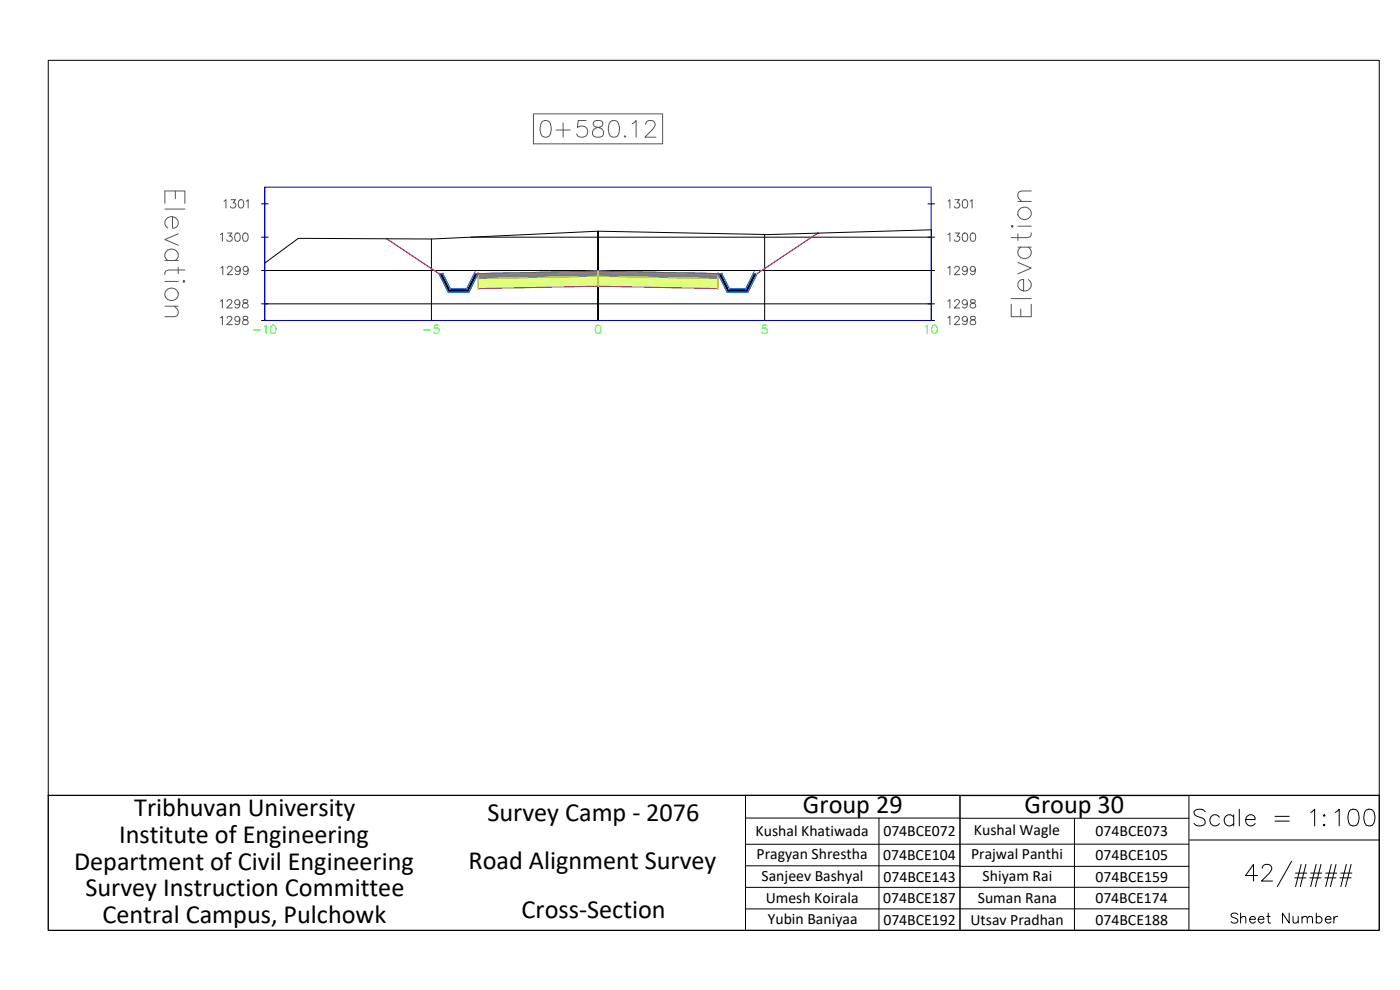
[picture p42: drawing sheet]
<svg xmlns="http://www.w3.org/2000/svg" width="420mm" height="297mm" viewBox="0 0 420 297" stroke-linecap="round" stroke-linejoin="round" font-family="sans-serif">
<defs><g id="words">
<text font-size="8.8" x="357" y="249.1">Scale = 1:100</text>
<g font-size="7.9">
<text x="40.3" y="244.7">Tribhuvan University</text>
<text x="241" y="244">Group 29</text>
<text x="307.5" y="244.1">Group 30</text>
<text x="146.3" y="246.4">Survey Camp - 2076</text>
<text x="35.7" y="252.8">Institute of Engineering</text>
<text x="22.2" y="261">Department of Civil Engineering</text>
<text x="140.6" y="260.7">Road Alignment Survey</text>
<text x="25.6" y="268.9">Survey Instruction Committee</text>
<text x="156.5" y="275.5">Cross-Section</text>
<text x="30.7" y="277.1">Central Campus, Pulchowk</text>
</g>
<text font-size="6.6" x="368.3" y="278.3">Sheet Number</text>
<g font-size="4.7">
<text x="226.8" y="251">Kushal Khatiwada</text>
<text x="265.1" y="250.9">074BCE072</text>
<text x="292.3" y="250.6">Kushal Wagle</text>
<text x="328.8" y="250.9">074BCE073</text>
<text x="227" y="257.7">Pragyan Shrestha</text>
<text x="291.4" y="257.8">Prajwal Panthi</text>
<text x="265" y="258">074BCE104</text>
<text x="328.8" y="258.1">074BCE105</text>
<text x="228.6" y="264.2">Sanjeev Bashyal</text>
<text x="265.1" y="264.5">074BCE143</text>
<text x="294.9" y="264.3">Shiyam Rai</text>
<text x="328.8" y="264.6">074BCE159</text>
<text x="229.8" y="271.1">Umesh Koirala</text>
<text x="265.1" y="271">074BCE187</text>
<text x="293.5" y="271">Suman Rana</text>
<text x="328.7" y="271">074BCE174</text>
<text x="230.4" y="277.1">Yubin Baniyaa</text>
<text x="265.1" y="277.4">074BCE192</text>
<text x="291.3" y="277.5">Utsav Pradhan</text>
<text x="328.8" y="277.4">074BCE188</text>
</g>
</g></defs>
<!-- layer: C-ROAD-SCTN-VIEW -->
<g fill="none" stroke="#545454" stroke-width=".3">
<path d="M160.1 34.2h38.8v9h-38.8zM162.8 36.4a1.63 1.63 0 0 1 2.4 .7 4.1 4.1 0 0 1-.5 3.8 1.63 1.63 0 0 1-2.4-.7 4.2 4.2 0 0 1 .5-3.8zM166.9 39h4.2M169 36.9v4.3M175.9 36.2h-2.4l-.2 2.1a1.77 1.77 0 0 1 2.7-.1 1.77 1.77 0 0 1-.4 2.7 1.77 1.77 0 0 1-2.5-.7M178.3 36.4a1.01 1.01 0 0 0 .5 1.7 2.07 2.07 0 0 1 2.3 2.1l-.2 .5a1.96 1.96 0 0 1-3.1-.5 1.61 1.61 0 0 1 1.4-1.9l1-.2a1.02 1.02 0 0 0 .5-1.7l-.7-.2zM183.3 36.4a1.63 1.63 0 0 1 2.4 .7 4.1 4.1 0 0 1-.5 3.8 1.63 1.63 0 0 1-2.4-.7 4.2 4.2 0 0 1 .5-3.8zM189.7 37.1l1.2-.9v5M193.8 37.3a1.26 1.26 0 0 1 .9-1.1h1a1.22 1.22 0 0 1 .7 1.9l-2.9 3.1h3.4M52.6 57.3v2.3M69.4 59.9h1.3l-.8 1a.83 .83 0 0 1 .7 1.3 .83 .83 0 0 1-1.5-.3M187.6 40.7l-.3 .2 .3 .3 .2-.3"/>
<path d="M286.6 59.9h1.3l-.7 1a.83 .83 0 0 1 .6 1.3 .83 .83 0 0 1-1.4-.3M309.5 57.3h-2.9l-.8 .3-.3 .6v.8l1.1 1.4M49.5 61v-3.7h6v3.7M49.5 62.7h6M49.5 78.2h4M50.3 78.2a1.98 1.98 0 0 1 .6-3.5 1.98 1.98 0 0 1 2.6 2.3l-.9 1.2M51.8 65v3.4a1.72 1.72 0 0 0 1.8-1.7 1.72 1.72 0 0 0-1.8-1.7 1.89 1.89 0 0 0-2.2 1.1 1.89 1.89 0 0 0 .7 2.3M53.5 70.2l-4 1.7 4 1.7M66.1 70.4l.6-.5v2.5M67.2 60.4l.6-.5v2.5M68.3 69.9h1.3l-.7 1a.83 .83 0 0 1 .6 1.3 .83 .83 0 0 1-1.5-.3M70.8 70a.82 .82 0 0 1 1.2 .4 1.26 1.26 0 0 1-.9 2 1.59 1.59 0 0 1-.3-2.4z"/>
<path d="M71.9 60a.82 .82 0 0 1 1.1 .4 1.26 1.26 0 0 1-.8 2 1.61 1.61 0 0 1-.3-2.4zM73.2 70a.82 .82 0 0 1 1.2 .4 1.26 1.26 0 0 1-.9 2 1.59 1.59 0 0 1-.3-2.4zM73.9 60.4l.6-.5v2.5M284.5 70.4l.6-.5v2.5M284.5 60.4l.6-.5v2.5M286.6 69.9h1.3l-.7 1a.83 .83 0 0 1 .6 1.3 .83 .83 0 0 1-1.4-.3M289.1 70a.82 .82 0 0 1 1.2 .4 1.26 1.26 0 0 1-.8 2 1.61 1.61 0 0 1-.4-2.4zM289.1 60a.82 .82 0 0 1 1.2 .4 1.26 1.26 0 0 1-.8 2 1.61 1.61 0 0 1-.4-2.4zM291.2 60.4l.5-.5v2.5M291.5 70a.82 .82 0 0 1 1.2 .4 1.26 1.26 0 0 1-.8 2 1.61 1.61 0 0 1-.4-2.4zM303.5 67.9l.3-.3 .3 .3-.3 .3zM305.5 78.7l4 1.7-4 1.8"/>
<path d="M305.5 74.2h4M305.5 70.2v2M305.5 67.9h4M305.5 60.4h4M306.3 74.2a1.98 1.98 0 0 0 .6 3.4 1.98 1.98 0 0 0 2.6-2.3l-.9-1.1M309.5 69.9l-.3 1.1-.9 .3h-4.8M49.5 84.4h4M49.5 91.9h4M52.3 91.9l1.2 1.4v.9l-.3 .5-.9 .3h-2.8M53.5 80.2v2M54.9 84.4l.3-.2 .3 .2-.3 .3zM55.5 81h-4.9l-.8 .3-.3 1.1"/>
<path d="M66.1 95.4l.6-.5v2.5M66.1 90.4l.6-.5v2.5M66.3 80.4l.6-.5v2.5M68.2 95.5l.4-.6 .9 .2a.77 .77 0 0 1-.3 1.1l-1.2 1.2h1.7M68.2 90.5l.4-.6 .9 .2a.76 .76 0 0 1-.3 1.1l-1.2 1.2h1.7M68.3 80.5l.5-.6 .8 .2a.78 .78 0 0 1-.2 1.1l-1.2 1.2h1.6M72 95.7a.78 .78 0 0 1-1.1 .7 .78 .78 0 0 1-.3-1.2 .78 .78 0 0 1 1.3 .1 1.32 1.32 0 0 1-.9 2.1l-.4-.4M72 90.7a.78 .78 0 0 1-1.1 .7 .78 .78 0 0 1-.3-1.2 .78 .78 0 0 1 1.3 .1 1.33 1.33 0 0 1-.9 2.1l-.4-.3M72.1 80.7a.78 .78 0 0 1-1.1 .7 .78 .78 0 0 1-.3-1.2 .78 .78 0 0 1 1.3 .1 1.73 1.73 0 0 1-.6 2.1l-.6-.1-.1-.2M73 95a.51 .51 0 0 0 .3 .9 .89 .89 0 0 1 1 .3 .89 .89 0 0 1-.1 1.1l-.8 .1a.72 .72 0 0 1-.6-.8 .72 .72 0 0 1 .7-.6l.5-.1a.5 .5 0 0 0 .2-.9zM73 90a.5 .5 0 0 0 .3 .9 .89 .89 0 0 1 1 .3 .89 .89 0 0 1-.1 1.1l-.8 .1a.72 .72 0 0 1-.6-.8 .72 .72 0 0 1 .7-.6l.5-.1a.49 .49 0 0 0 .2-.9zM74.5 80.7a.78 .78 0 0 1-1.1 .7 .78 .78 0 0 1-.3-1.2 .78 .78 0 0 1 1.3 .1 1.73 1.73 0 0 1-.6 2.1l-.6-.1-.2-.2"/>
<path d="M284.5 95.4l.6-.5v2.5M284.5 90.4l.6-.5v2.5M284.5 80.4l.6-.5v2.5M286.5 95.5l.5-.6 .8 .2a.79 .79 0 0 1-.2 1.1l-1.2 1.2h1.7M286.5 90.5l.5-.6 .8 .2a.78 .78 0 0 1-.2 1.1l-1.2 1.2h1.7M286.5 80.5l.5-.6 .8 .2a.78 .78 0 0 1-.2 1.1l-1.2 1.2h1.7M290.3 95.7a.78 .78 0 0 1-1.1 .7 .78 .78 0 0 1-.3-1.2 .78 .78 0 0 1 1.3 .1 1.72 1.72 0 0 1-.6 2.1l-.6-.1-.1-.3M290.3 90.7a.78 .78 0 0 1-1.1 .7 .78 .78 0 0 1-.3-1.2 .78 .78 0 0 1 1.3 .1 1.74 1.74 0 0 1-.6 2.1l-.6-.1-.1-.2M290.3 80.7a.78 .78 0 0 1-1.1 .7 .78 .78 0 0 1-.3-1.2 .78 .78 0 0 1 1.3 .1 1.73 1.73 0 0 1-.6 2.1l-.6-.1-.1-.2M291.4 95a.51 .51 0 0 0 .2 .9 .9 .9 0 0 1 1 .3 .9 .9 0 0 1 0 1.1l-.9 .1a.72 .72 0 0 1-.6-.8 .72 .72 0 0 1 .8-.6l.4-.1a.51 .51 0 0 0 .3-.9zM291.4 90a.5 .5 0 0 0 .2 .9 .9 .9 0 0 1 1 .3 .9 .9 0 0 1 0 1.1l-.9 .1a.72 .72 0 0 1-.6-.8 .72 .72 0 0 1 .8-.6l.4-.1a.5 .5 0 0 0 .3-.9zM292.7 80.7a.78 .78 0 0 1-1.1 .7 .78 .78 0 0 1-.3-1.2 .78 .78 0 0 1 1.3 .1 1.73 1.73 0 0 1-.6 2.1l-.6-.1-.1-.2"/>
<path d="M303.5 91.3v3.7h6v-3.7M303.5 89.6h6M306.3 92.7v2.3M308.6 83.9a1.98 1.98 0 0 1-.5 3.4 1.98 1.98 0 0 1-2.6-2.3 1.53 1.53 0 0 1 1.7-1.1v3.4"/>
<circle cx="307.4" cy="64" r="1.98"/>
<circle cx="51.5" cy="88.3" r="1.98"/>
</g>
<path d="M79.5 56.2v40M78.5 71.2h2M78.5 61.2h2M79.5 78.9l10-7.4 40 .2 50-2.3 50.5 1 49.5-1.4v27.2M129.5 71.7v24.5M141.3 71.2h139.2M229.5 70.4v25.8M278.5 61.2h2M78.5 96.2h202M78.5 91.2h202M78.5 81.2h202M179.5 96.2v-26.8v26.8" fill="none" stroke="#000" stroke-width=".3"/>
<path d="M79.5 56.2h200v40h-200z" fill="none" stroke="#00f" stroke-width=".3"/>
<path d="M76.1 99h2.2M79.2 98l.6-.5v2.5M81.5 97.7a.81 .81 0 0 1 1.2 .3 1.26 1.26 0 0 1-.8 2 1.6 1.6 0 0 1-.4-2.3zM127.1 99h2.1M131.6 97.5h-1.2l-.1 1.1a.88 .88 0 0 1 1.4 0 .88 .88 0 0 1-.2 1.3 .88 .88 0 0 1-1.3-.3M179 97.7a.82 .82 0 0 1 1.2 .3 1.26 1.26 0 0 1-.8 2 1.59 1.59 0 0 1-.4-2.3zM230.1 97.5h-1.2l-.1 1.1a.88 .88 0 0 1 1.3 0 .88 .88 0 0 1-.2 1.3 .88 .88 0 0 1-1.3-.3M277.7 98l.6-.5v2.5M280 97.7a.82 .82 0 0 1 1.1 .3 1.26 1.26 0 0 1-.8 2 1.59 1.59 0 0 1-.3-2.3z" fill="none" stroke="#0f0" stroke-width=".3"/>
<g fill="#7f9fff" stroke="#7f9fff" stroke-width=".3">
<path d="M167 81.6l12.5-.2v.2z"/>
<path d="M156 82.1l11-.5h12.5z"/>
<path d="M179.5 81.4l12.5 .2h-12.5z"/>
<path d="M179.5 81.6h12.5l23.5 .5z"/>
<path d="M143.5 82.1h12.5l11-.5zM143.5 82.1h12.5l-12.5 .2z"/>
<path d="M179.5 81.6l23.5 .5h12.5zM203 82.1h12.5v.2z"/>
</g>
<path d="M143.5 82.1l36-.7v.2l-36 .7zM179.5 81.4l36 .7v.2l-36-.7z" fill="none" stroke="#5c73b8" stroke-width=".3"/>
<g fill="#ffdf7f" stroke="#ffdf7f" stroke-width=".3">
<path d="M167 81.9l12.5-.3v.3z"/>
<path d="M156 82.3l11-.4h12.5z"/>
<path d="M179.5 81.6l12.5 .3h-12.5z"/>
<path d="M179.5 81.9h12.5l23.5 .4z"/>
<path d="M143.5 82.3h12.5l11-.4zM143.5 82.3h12.5l-12.5 .3z"/>
<path d="M179.5 81.9l23.5 .4h12.5zM203 82.3h12.5v.3z"/>
</g>
<path d="M143.5 82.3l36-.7v.3l-36 .7zM179.5 81.6l36 .7v.3l-36-.7z" fill="none" stroke="#b8a15c" stroke-width=".3"/>
<g fill="#4a8395" stroke="#4a8395" stroke-width=".3">
<path d="M143.5 82.6l36-.7v.7z"/>
<path d="M143.5 82.6h36v.3z"/>
<path d="M179.5 81.9l36 .7h-36z"/>
<path d="M179.5 82.6h36v.3z"/>
<path d="M143.5 82.6v.3h36zM143.5 82.9h36l-36 .7z"/>
<path d="M179.5 82.6v.3h36zM179.5 82.9h36v.7z"/>
</g>
<path d="M143.5 82.6l36-.7v1l-36 .7zM179.5 81.9l36 .7v1l-36-.7z" fill="none" stroke="#4a7095" stroke-width=".3"/>
<g fill="#dfff7f" stroke="#dfff7f" stroke-width=".3">
<path d="M143.5 83.6l36-.7v.7z"/>
<path d="M143.5 83.6h36v2.3z"/>
<path d="M179.5 82.9l36 .7h-36z"/>
<path d="M179.5 83.6h36v2.3z"/>
<path d="M143.5 83.6v2.3h36zM143.5 85.9h36l-36 .7z"/>
<path d="M179.5 83.6v2.3h36zM179.5 85.9h36v.7z"/>
</g>
<path d="M143.5 83.6l36-.7v3l-36 .7zM179.5 82.9l36 .7v3l-36-.7z" fill="none" stroke="#a5dd00" stroke-width=".3"/>
<path d="M179.3 81.2l.4 .4M179.7 81.2l-.4 .4" fill="none" stroke="#0ff" stroke-width=".3"/>
<g fill="none" stroke="#f00" stroke-width=".3">
<circle cx="143.5" cy="82.1" r=".15"/>
<circle cx="215.5" cy="82.1" r=".15"/>
</g>
<g fill="none" stroke="#d0d" stroke-width=".3">
<circle cx="116.1" cy="71.6" r=".15"/>
<circle cx="245.4" cy="69.9" r=".15"/>
<circle cx="131.8" cy="82.1" r=".15"/>
<circle cx="132.9" cy="82.1" r=".15"/>
<circle cx="142.4" cy="82.1" r=".15"/>
<circle cx="143.5" cy="82.1" r=".15"/>
<circle cx="143.5" cy="82.6" r=".15"/>
<circle cx="143.5" cy="83.6" r=".15"/>
<circle cx="143.5" cy="86.6" r=".15"/>
<circle cx="179.5" cy="81.9" r=".15"/>
<circle cx="179.5" cy="85.9" r=".15"/>
<circle cx="179.5" cy="82.9" r=".15"/>
<circle cx="179.5" cy="81.6" r=".15"/>
<circle cx="215.5" cy="82.1" r=".15"/>
<circle cx="215.5" cy="83.6" r=".15"/>
<circle cx="215.5" cy="86.6" r=".15"/>
<circle cx="215.5" cy="82.6" r=".15"/>
<circle cx="216.6" cy="82.1" r=".15"/>
<circle cx="226.1" cy="82.1" r=".15"/>
<circle cx="227.2" cy="82.1" r=".15"/>
</g>
<g fill="none" stroke="#ff7f7f" stroke-width=".3">
<circle cx="143.5" cy="82.3" r=".15"/>
<circle cx="215.5" cy="82.3" r=".15"/>
</g>
<path d="M245.4 69.9l-18.2 12.2h-1.1l-2.2 4.5h-5.1l-2.2-4.5a957.5 957.5 0 0 0-74.2 0l-2.3 4.5h-5l-2.2-4.5h-1.2l-15.6-10.5" fill="none" stroke="#7f9fff" stroke-width=".3"/>
<path d="M143.5 82.1l36-.7 36 .7" fill="none" stroke="#396472" stroke-width=".3"/>
<path d="M143.5 82.3l36-.7 36 .7" fill="none" stroke="#95704a" stroke-width=".3"/>
<path d="M143.5 82.6l36-.7 36 .7" fill="none" stroke="#b8735c" stroke-width=".3"/>
<path d="M143.5 83.6l36-.7 36 .7" fill="none" stroke="#b88a5c" stroke-width=".3"/>
<path d="M143.5 86.6l36-.7 36 .7" fill="none" stroke="#ffdf7f" stroke-width=".3"/>
<path d="M116.1 71.6l15.6 10.5 2.8 5.6h6.2l2.8-5.6M245.4 69.9l-18.2 12.2-2.8 5.6h-6.1l-2.8-5.6M143.5 86.6l36-.7 36 .7" fill="none" stroke="#f0f" stroke-width=".3"/>
<path d="M143.5 82.1v4.5M179.5 81.4v4.5M215.5 82.1v4.5" fill="none" stroke="#ff0" stroke-width=".3"/>
<g fill="#000" stroke="#000" stroke-width=".3">
<path d="M131.7 82.1l3.4 4.5-2.2-4.5zM131.7 82.1l3.4 4.5h-1.1z"/>
<path d="M134 86.6l6.7 1.1 .5-1.1zM134 86.6l6.7 1.1h-6.2z"/>
<path d="M142.4 82.1l-1.2 4.5 2.3-4.5zM142.4 82.1l-1.2 4.5h-1.1z"/>
<path d="M215.5 82.1l3.3 4.5-2.2-4.5zM215.5 82.1l3.3 4.5h-1.1z"/>
<path d="M217.7 86.6l6.7 1.1 .6-1.1zM217.7 86.6l6.7 1.1h-6.1z"/>
<path d="M226.1 82.1l-1.1 4.5 2.2-4.5zM226.1 82.1l-1.1 4.5h-1.1z"/>
</g>
<path d="M131.7 82.1h1.2l2.2 4.5h5l2.3-4.5h1.1l-2.8 5.6h-6.2zM215.5 82.1h1.1l2.2 4.5h5.1l2.2-4.5h1.1l-2.8 5.6h-6.1z" fill="none" stroke="#dd6e00" stroke-width=".3"/>
<g fill="none" stroke="#dcdcdc" stroke-width=".3">
<path d="M131.7 82l-.1 .1M131.8 81.9l.1 .2M131.9 82.2h-.2M134.5 87.6l-.1 .2M134.6 87.6l.1 .1M134.7 87.8h-.2M135 86.5v.1M135.1 86.4l.2 .2M135.2 86.7h-.2M140 86.5v.1M140.1 86.4l.2 .2M140.2 86.7h-.2"/>
<path d="M140.6 87.6l-.1 .2M140.7 87.6l.1 .1M140.8 87.8h-.2M218.2 87.6l-.1 .2M218.3 87.6l.1 .1M218.4 87.8h-.2M218.8 86.5l-.1 .1M218.9 86.4l.1 .2M219 86.7h-.2M223.8 86.5l-.1 .1M223.9 86.4l.1 .2M224 86.7h-.2"/>
<path d="M224.3 87.6v.2M224.4 87.6l.2 .1M224.5 87.8h-.2M227.1 82v.1M227.2 81.9l.2 .2M227.3 82.2h-.2"/>
</g>
<path d="M131.7 82.1h1.2l2.2 4.5h5l2.3-4.5h1.1l-2.8 5.6h-6.2zM215.5 82.1h1.1l2.2 4.5h5.1l2.2-4.5h1.1l-2.8 5.6h-6.1z" fill="none" stroke="#007fff" stroke-width=".3"/>
<path d="M116.1 71.6l15.6 10.5M245.4 69.9l-18.2 12.2" fill="none" stroke="#ff3f00" stroke-width=".3"/>
<!-- layer: 0 -->
<g fill="none" stroke="#000" stroke-width=".3">
<path d="M14.5 18.1h399.4v220.6h-399.4zM14.5 238.7h399.4v40.4h-399.4zM223.7 238.7h64.4v40.5h-64.4zM288.1 238.7h68.7v40.5h-68.7zM223.7 245.4h64.4M223.7 259.8h64.4M263.8 245.4v33.8M288.1 245.5h68.7M288.1 259.9h68.7M322.5 245.5v33.7M356.8 253.3h-133.1M357 252h56.9"/>
<path d="M387.6 258.4l-4.3 7.6M390.5 259.4l-1.7 6.6M391.9 259.4l-1.7 6.6M395 259.4l-1.7 6.6M396.4 259.4l-1.6 6.6M399.5 259.4l-1.6 6.6M401 259.4l-1.7 6.6M404.1 259.4l-1.7 6.6M405.5 259.4l-1.7 6.6M223.7 266.2h64.4M223.7 272.7h64.4M288.1 266.2h68.7"/>
<path d="M288.1 272.7h68.7M377.4 262.7h-3.6l2.4-3.3v5M378.8 260.5a1.26 1.26 0 0 1 1-1.1h.9a1.22 1.22 0 0 1 .7 1.9l-2.8 3.1h3.3M388.6 263.4h3.3M388.8 262h3.3M393.1 263.4h3.3M393.3 262h3.4M397.6 263.4h3.4M397.9 262h3.3M402.1 263.4h3.4M402.4 262h3.3"/>
</g>
<use href="#words"/>
</svg>
